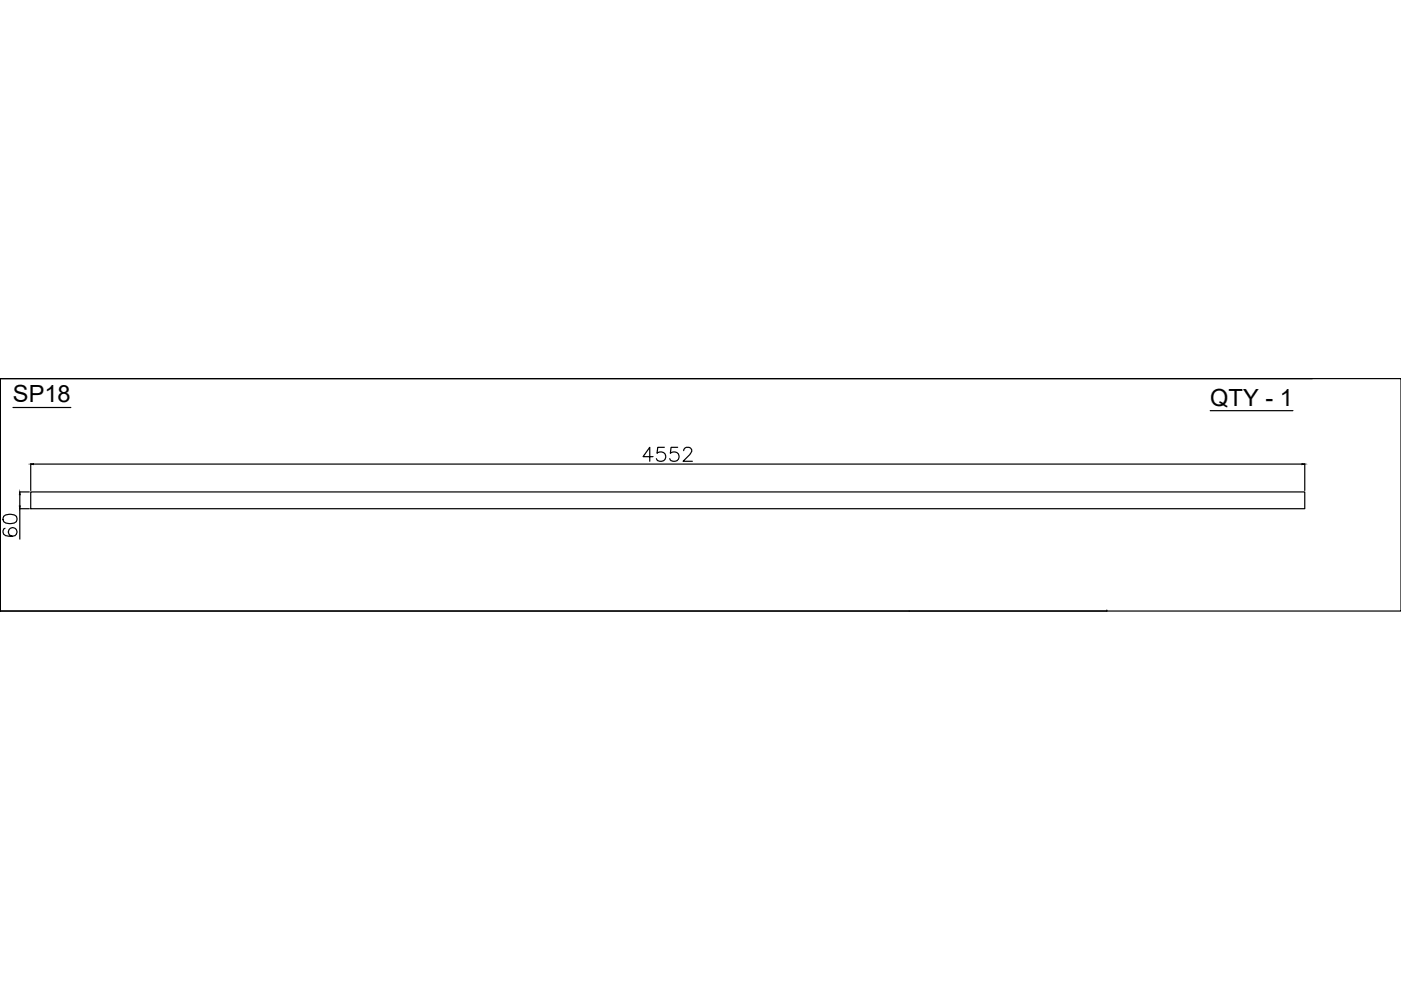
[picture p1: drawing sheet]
<svg xmlns="http://www.w3.org/2000/svg" width="297mm" height="210mm" viewBox="0 0 297 210" stroke-linecap="round" stroke-linejoin="round" font-family="sans-serif">
<defs><g id="words">
<g font-size="5">
<text x="2.7" y="85.3">SP18</text>
<text x="256.6" y="86">QTY - 1</text>
</g>
</g></defs>
<!-- layer: 0 -->
<g fill="none" stroke="#000" stroke-width=".25">
<path d="M.1 80.3h.1M.1 80.3v49.3h296.9v-49.3h-296.9v49.3h234.6M.1 80.3h278.1M2.7 86.4h12.3M6.5 98.3v5.7M7.1 98.4h268.9M138.5 96.8h-2.2l1.5-2v3M140.9 94.8h-1.4l-.2 1.3a1.05 1.05 0 0 1 1.6 0 1.05 1.05 0 0 1-.2 1.6 1.05 1.05 0 0 1-1.5-.5M143.7 94.8h-1.4l-.2 1.3a1.05 1.05 0 0 1 1.6 0 1.05 1.05 0 0 1-.2 1.6 1.05 1.05 0 0 1-1.5-.5M145 95.5l.2-.5 .9-.2a.73 .73 0 0 1 .4 1.2l-1.7 1.8h2M256.6 87.1h17.5M276.6 98.3v5.7"/>
<path d="M278.2 80.3h.1M.8 109.5a2.3 2.3 0 0 1 2.7 0 .98 .98 0 0 1-.5 1.4 2.48 2.48 0 0 1-2.2-.3l-.2-.4zM1.1 112a.88 .88 0 0 0-.3 1.3 2.3 2.3 0 0 0 2.7 0 .92 .92 0 0 0-.4-1.4 .92 .92 0 0 0-1.3 .7 .92 .92 0 0 0 .8 1.1M4.1 104.3h2.1M4.1 107.9h2.1M4.2 104.9v2.4M4.2 107.9v6.4M6.5 104.3h270.1v3.6h-270.1zM234.7 129.6h.1"/>
</g>
<path d="M6.5 98.4l.6-.1v.2zM276 98.3l.6 .1-.6 .1zM4.2 104.3l.1 .6h-.2zM4.1 107.3h.2l-.1 .6z" fill="#000" stroke="#000" stroke-width=".21"/>
<use href="#words"/>
</svg>
